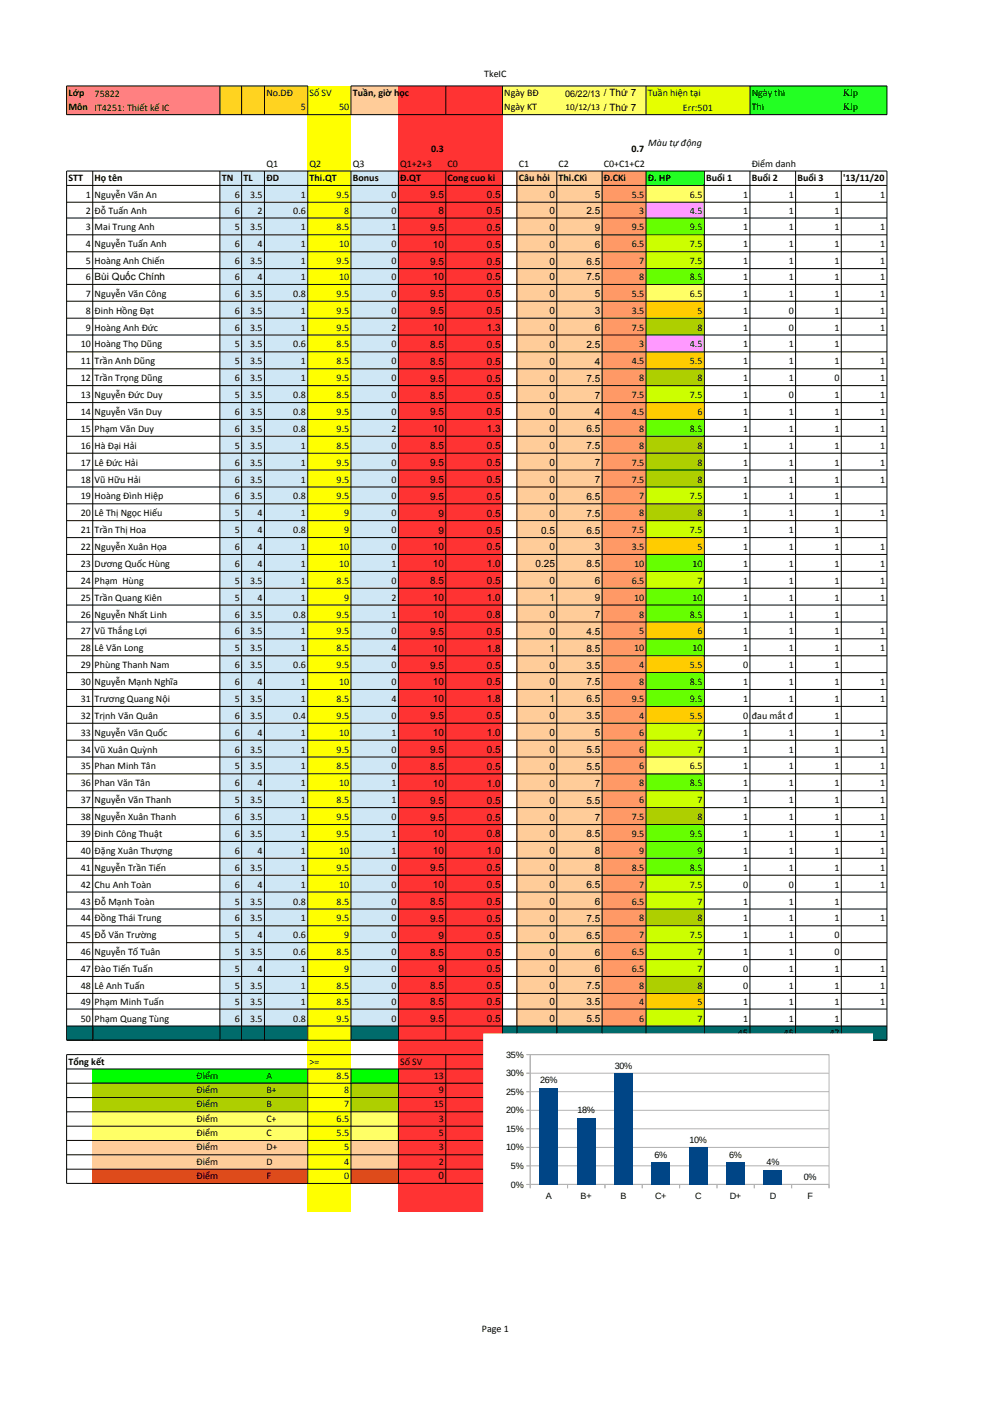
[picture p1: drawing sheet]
<svg xmlns="http://www.w3.org/2000/svg" width="297mm" height="420mm" viewBox="0 0 297 420" stroke-linecap="round" stroke-linejoin="round" font-family="sans-serif">
<defs><g id="words">
<g font-size="3">
<text x="145.2" y="22.9">TkeIC</text>
<text x="20.5" y="28.7">Lớp</text>
<text x="28.4" y="28.9">75822</text>
<text x="79.8" y="28.7">No.DĐ</text>
<text x="92.8" y="28.7">Số SV</text>
<text x="105.8" y="28.7">Tuần, giờ học</text>
<text x="151.2" y="28.7">Ngày BĐ</text>
<text x="194.2" y="28.7">Tuần hiện tại</text>
<text x="225.3" y="28.7">Ngày thi</text>
<text x="252.7" y="28.8">Kíp</text>
<text x="20.5" y="33">Môn IT4251: Thiết kế IC</text>
<text x="90.2" y="33">5</text>
<text x="101.6" y="33">50</text>
<text x="151.2" y="33">Ngày KT</text>
<text x="204.7" y="33.2">Err:501</text>
<text x="225.3" y="33">Thi</text>
<text x="252.7" y="33.1">Kíp</text>
<text x="129.2" y="45.6">0.3</text>
<text x="189.3" y="45.6">0.7</text>
<text x="194.3" y="43.9">Màu tự động</text>
<text x="79.8" y="49.9">Q1</text>
<text x="92.8" y="49.9">Q2</text>
<text x="105.8" y="49.9">Q3</text>
<text x="119.9" y="49.9">Q1+2+3</text>
<text x="134.2" y="49.9">C0</text>
<text x="155.5" y="49.9">C1</text>
<text x="167.4" y="49.9">C2</text>
<text x="181" y="49.9">C0+C1+C2</text>
<text x="225.3" y="49.9">Điểm danh</text>
<text x="20.5" y="54.2">STT</text>
<text x="25.8" y="59.3">1</text>
<text x="28.4" y="54.2">Họ tên</text>
<text x="28.4" y="59.3">Nguyễn Văn An</text>
<text x="66.5" y="54.2">TN</text>
<text x="70.4" y="59.3">6</text>
<text x="73" y="54.2">TL</text>
<text x="75" y="59.3">3.5</text>
<text x="79.8" y="54.2">ĐD</text>
<text x="90.2" y="59.3">1</text>
<text x="92.8" y="54.2">Thi.QT</text>
<text x="100.9" y="59.3">9.5</text>
<text x="105.8" y="54.2">Bonus</text>
<text x="117.4" y="59.3">0</text>
<text x="119.9" y="54.2">Đ.QT</text>
<text x="128.9" y="59.4">9.5</text>
<text x="134.2" y="54.2">Cong cuo ki</text>
<text x="145.9" y="59.4">0.5</text>
<text x="155.5" y="54.2">Câu hỏi</text>
<text x="164.7" y="59.4">0</text>
<text x="167.4" y="54.2">Thi.CKì</text>
<text x="178.3" y="59.4">5</text>
<text x="181" y="54.2">Đ.CKi</text>
<text x="189.3" y="59.3">5.5</text>
<text x="194.2" y="54.2">Đ. HP</text>
<text x="206.8" y="59.3">6.5</text>
<text x="211.6" y="54.2">Buổi 1</text>
<text x="222.7" y="59.3">1</text>
<text x="225.3" y="54.2">Buổi 2</text>
<text x="236.4" y="59.3">1</text>
<text x="239" y="54.2">Buổi 3</text>
<text x="250.1" y="59.3">1</text>
<text x="252.7" y="54.2">'13/11/20</text>
<text x="263.8" y="59.3">1</text>
<text x="25.8" y="64">2</text>
<text x="28.4" y="64">Đỗ Tuấn Anh</text>
<text x="70.4" y="64">6</text>
<text x="77.2" y="64">2</text>
<text x="87.9" y="64">0.6</text>
<text x="103.2" y="64">8</text>
<text x="117.4" y="64">0</text>
<text x="131.4" y="64.1">8</text>
<text x="145.9" y="64.1">0.5</text>
<text x="164.7" y="64.1">0</text>
<text x="175.8" y="64.1">2.5</text>
<text x="191.6" y="64">3</text>
<text x="206.8" y="64">4.5</text>
<text x="222.7" y="64">1</text>
<text x="236.4" y="64">1</text>
<text x="250.1" y="64">1</text>
<text x="25.8" y="69">3</text>
<text x="28.4" y="69">Mai Trung Anh</text>
<text x="70.4" y="69">5</text>
<text x="75" y="69">3.5</text>
<text x="90.2" y="69">1</text>
<text x="100.9" y="69">8.5</text>
<text x="117.4" y="69">1</text>
<text x="128.9" y="69.2">9.5</text>
<text x="145.9" y="69.2">0.5</text>
<text x="164.7" y="69.2">0</text>
<text x="178.3" y="69.2">9</text>
<text x="189.3" y="69">9.5</text>
<text x="206.8" y="69">9.5</text>
<text x="222.7" y="69">1</text>
<text x="236.4" y="69">1</text>
<text x="250.1" y="69">1</text>
<text x="263.8" y="69">1</text>
<text x="25.8" y="74.1">4</text>
<text x="28.4" y="74.1">Nguyễn Tuấn Anh</text>
<text x="70.4" y="74.1">6</text>
<text x="77.2" y="74.1">4</text>
<text x="90.2" y="74.1">1</text>
<text x="101.6" y="74.1">10</text>
<text x="117.4" y="74.1">0</text>
<text x="129.8" y="74.3">10</text>
<text x="145.9" y="74.3">0.5</text>
<text x="164.7" y="74.3">0</text>
<text x="178.3" y="74.3">6</text>
<text x="189.3" y="74.1">6.5</text>
<text x="206.8" y="74.1">7.5</text>
<text x="222.7" y="74.1">1</text>
<text x="236.4" y="74.1">1</text>
<text x="250.1" y="74.1">1</text>
<text x="263.8" y="74.1">1</text>
<text x="25.8" y="79.2">5</text>
<text x="25.8" y="83.9">6</text>
<text x="28.4" y="79.2">Hoàng Anh Chiến</text>
<text x="70.4" y="79.2">6</text>
<text x="70.4" y="83.9">6</text>
<text x="75" y="79.2">3.5</text>
<text x="77.2" y="83.9">4</text>
<text x="90.2" y="79.2">1</text>
<text x="90.2" y="83.9">1</text>
<text x="100.9" y="79.2">9.5</text>
<text x="101.6" y="83.9">10</text>
<text x="117.4" y="79.2">0</text>
<text x="117.4" y="83.9">0</text>
<text x="128.9" y="79.3">9.5</text>
<text x="145.9" y="79.3">0.5</text>
<text x="164.7" y="79.3">0</text>
<text x="175.8" y="79.3">6.5</text>
<text x="191.6" y="79.2">7</text>
<text x="191.6" y="83.9">8</text>
<text x="206.8" y="79.2">7.5</text>
<text x="206.8" y="83.9">8.5</text>
<text x="222.7" y="79.2">1</text>
<text x="222.7" y="83.9">1</text>
<text x="236.4" y="79.2">1</text>
<text x="236.4" y="83.9">1</text>
<text x="250.1" y="79.2">1</text>
<text x="250.1" y="83.9">1</text>
<text x="263.8" y="79.2">1</text>
<text x="263.8" y="83.9">1</text>
<text x="25.8" y="88.9">7</text>
<text x="28.4" y="84">Bùi Quốc Chính</text>
<text x="28.4" y="88.9">Nguyễn Văn Công</text>
<text x="70.4" y="88.9">6</text>
<text x="75" y="88.9">3.5</text>
<text x="87.9" y="88.9">0.8</text>
<text x="100.9" y="88.9">9.5</text>
<text x="117.4" y="88.9">0</text>
<text x="128.9" y="89.1">9.5</text>
<text x="129.8" y="84">10</text>
<text x="145.9" y="84">0.5</text>
<text x="145.9" y="89.1">0.5</text>
<text x="164.7" y="84">0</text>
<text x="164.7" y="89.1">0</text>
<text x="175.8" y="84">7.5</text>
<text x="178.3" y="89.1">5</text>
<text x="189.3" y="88.9">5.5</text>
<text x="206.8" y="88.9">6.5</text>
<text x="222.7" y="88.9">1</text>
<text x="236.4" y="88.9">1</text>
<text x="250.1" y="88.9">1</text>
<text x="263.8" y="88.9">1</text>
<text x="25.8" y="94">8</text>
<text x="28.4" y="94">Đinh Hồng Đạt</text>
<text x="70.4" y="94">6</text>
<text x="75" y="94">3.5</text>
<text x="90.2" y="94">1</text>
<text x="100.9" y="94">9.5</text>
<text x="117.4" y="94">0</text>
<text x="128.9" y="94.2">9.5</text>
<text x="145.9" y="94.2">0.5</text>
<text x="164.7" y="94.2">0</text>
<text x="178.3" y="94.2">3</text>
<text x="189.3" y="94">3.5</text>
<text x="209" y="94">5</text>
<text x="222.7" y="94">1</text>
<text x="236.4" y="94">0</text>
<text x="250.1" y="94">1</text>
<text x="263.8" y="94">1</text>
<text x="25.8" y="99.1">9</text>
<text x="28.4" y="99.1">Hoàng Anh Đức</text>
<text x="70.4" y="99.1">6</text>
<text x="75" y="99.1">3.5</text>
<text x="90.2" y="99.1">1</text>
<text x="100.9" y="99.1">9.5</text>
<text x="117.4" y="99.1">2</text>
<text x="129.8" y="99.2">10</text>
<text x="145.9" y="99.2">1.3</text>
<text x="164.7" y="99.2">0</text>
<text x="178.3" y="99.2">6</text>
<text x="189.3" y="99.1">7.5</text>
<text x="209" y="99.1">8</text>
<text x="222.7" y="99.1">1</text>
<text x="236.4" y="99.1">0</text>
<text x="250.1" y="99.1">1</text>
<text x="263.8" y="99.1">1</text>
<text x="24.2" y="104.1">10</text>
<text x="28.4" y="104.1">Hoàng Thọ Dũng</text>
<text x="70.4" y="104.1">5</text>
<text x="75" y="104.1">3.5</text>
<text x="87.9" y="104.1">0.6</text>
<text x="100.9" y="104.1">8.5</text>
<text x="117.4" y="104.1">0</text>
<text x="128.9" y="104.2">8.5</text>
<text x="145.9" y="104.2">0.5</text>
<text x="164.7" y="104.2">0</text>
<text x="175.8" y="104.2">2.5</text>
<text x="191.6" y="104.1">3</text>
<text x="206.8" y="104.1">4.5</text>
<text x="222.7" y="104.1">1</text>
<text x="236.4" y="104.1">1</text>
<text x="250.1" y="104.1">1</text>
<text x="24.2" y="109.2">11</text>
<text x="28.4" y="109.2">Trần Anh Dũng</text>
<text x="70.4" y="109.2">5</text>
<text x="75" y="109.2">3.5</text>
<text x="90.2" y="109.2">1</text>
<text x="100.9" y="109.2">8.5</text>
<text x="117.4" y="109.2">0</text>
<text x="128.9" y="109.3">8.5</text>
<text x="145.9" y="109.3">0.5</text>
<text x="164.7" y="109.3">0</text>
<text x="178.3" y="109.3">4</text>
<text x="189.3" y="109.2">4.5</text>
<text x="206.8" y="109.2">5.5</text>
<text x="222.7" y="109.2">1</text>
<text x="236.4" y="109.2">1</text>
<text x="250.1" y="109.2">1</text>
<text x="263.8" y="109.2">1</text>
<text x="24.2" y="114.2">12</text>
<text x="24.2" y="119.3">13</text>
<text x="28.4" y="114.2">Trần Trọng Dũng</text>
<text x="28.4" y="119.3">Nguyễn Đức Duy</text>
<text x="70.4" y="114.2">6</text>
<text x="70.4" y="119.3">5</text>
<text x="75" y="114.2">3.5</text>
<text x="75" y="119.3">3.5</text>
<text x="87.9" y="119.3">0.8</text>
<text x="90.2" y="114.2">1</text>
<text x="100.9" y="114.2">9.5</text>
<text x="100.9" y="119.3">8.5</text>
<text x="117.4" y="114.2">0</text>
<text x="117.4" y="119.3">0</text>
<text x="128.9" y="114.4">9.5</text>
<text x="128.9" y="119.5">8.5</text>
<text x="145.9" y="114.4">0.5</text>
<text x="145.9" y="119.5">0.5</text>
<text x="164.7" y="114.4">0</text>
<text x="164.7" y="119.5">0</text>
<text x="175.8" y="114.4">7.5</text>
<text x="178.3" y="119.5">7</text>
<text x="189.3" y="119.3">7.5</text>
<text x="191.6" y="114.2">8</text>
<text x="206.8" y="119.3">7.5</text>
<text x="209" y="114.2">8</text>
<text x="222.7" y="114.2">1</text>
<text x="222.7" y="119.3">1</text>
<text x="236.4" y="114.2">1</text>
<text x="236.4" y="119.3">0</text>
<text x="250.1" y="114.2">0</text>
<text x="250.1" y="119.3">1</text>
<text x="263.8" y="114.2">1</text>
<text x="263.8" y="119.3">1</text>
<text x="24.2" y="124.4">14</text>
<text x="28.4" y="124.4">Nguyễn Văn Duy</text>
<text x="70.4" y="124.4">6</text>
<text x="75" y="124.4">3.5</text>
<text x="87.9" y="124.4">0.8</text>
<text x="100.9" y="124.4">9.5</text>
<text x="117.4" y="124.4">0</text>
<text x="128.9" y="124.5">9.5</text>
<text x="145.9" y="124.5">0.5</text>
<text x="164.7" y="124.5">0</text>
<text x="178.3" y="124.5">4</text>
<text x="189.3" y="124.4">4.5</text>
<text x="209" y="124.4">6</text>
<text x="222.7" y="124.4">1</text>
<text x="236.4" y="124.4">1</text>
<text x="250.1" y="124.4">1</text>
<text x="263.8" y="124.4">1</text>
<text x="24.2" y="129.4">15</text>
<text x="28.4" y="129.4">Phạm Văn Duy</text>
<text x="70.4" y="129.4">6</text>
<text x="75" y="129.4">3.5</text>
<text x="87.9" y="129.4">0.8</text>
<text x="100.9" y="129.4">9.5</text>
<text x="117.4" y="129.4">2</text>
<text x="129.8" y="129.5">10</text>
<text x="145.9" y="129.5">1.3</text>
<text x="164.7" y="129.5">0</text>
<text x="175.8" y="129.5">6.5</text>
<text x="191.6" y="129.4">8</text>
<text x="206.8" y="129.4">8.5</text>
<text x="222.7" y="129.4">1</text>
<text x="236.4" y="129.4">1</text>
<text x="250.1" y="129.4">1</text>
<text x="263.8" y="129.4">1</text>
<text x="24.2" y="134.5">16</text>
<text x="28.4" y="134.5">Hà Đại Hải</text>
<text x="70.4" y="134.5">5</text>
<text x="75" y="134.5">3.5</text>
<text x="90.2" y="134.5">1</text>
<text x="100.9" y="134.5">8.5</text>
<text x="117.4" y="134.5">0</text>
<text x="128.9" y="134.6">8.5</text>
<text x="145.9" y="134.6">0.5</text>
<text x="164.7" y="134.6">0</text>
<text x="175.8" y="134.6">7.5</text>
<text x="191.6" y="134.5">8</text>
<text x="209" y="134.5">8</text>
<text x="222.7" y="134.5">1</text>
<text x="236.4" y="134.5">1</text>
<text x="250.1" y="134.5">1</text>
<text x="263.8" y="134.5">1</text>
<text x="24.2" y="139.5">17</text>
<text x="28.4" y="139.5">Lê Đức Hải</text>
<text x="70.4" y="139.5">6</text>
<text x="75" y="139.5">3.5</text>
<text x="90.2" y="139.5">1</text>
<text x="100.9" y="139.5">9.5</text>
<text x="117.4" y="139.5">0</text>
<text x="128.9" y="139.7">9.5</text>
<text x="145.9" y="139.7">0.5</text>
<text x="164.7" y="139.7">0</text>
<text x="178.3" y="139.7">7</text>
<text x="189.3" y="139.5">7.5</text>
<text x="209" y="139.5">8</text>
<text x="222.7" y="139.5">1</text>
<text x="236.4" y="139.5">1</text>
<text x="250.1" y="139.5">1</text>
<text x="263.8" y="139.5">1</text>
<text x="24.2" y="144.6">18</text>
<text x="24.2" y="149.6">19</text>
<text x="28.4" y="144.6">Vũ Hữu Hải</text>
<text x="28.4" y="149.6">Hoàng Đình Hiệp</text>
<text x="70.4" y="144.6">6</text>
<text x="70.4" y="149.6">6</text>
<text x="75" y="144.6">3.5</text>
<text x="75" y="149.6">3.5</text>
<text x="87.9" y="149.6">0.8</text>
<text x="90.2" y="144.6">1</text>
<text x="100.9" y="144.6">9.5</text>
<text x="100.9" y="149.6">9.5</text>
<text x="117.4" y="144.6">0</text>
<text x="117.4" y="149.6">0</text>
<text x="128.9" y="144.7">9.5</text>
<text x="128.9" y="149.8">9.5</text>
<text x="145.9" y="144.7">0.5</text>
<text x="145.9" y="149.8">0.5</text>
<text x="164.7" y="144.7">0</text>
<text x="164.7" y="149.8">0</text>
<text x="175.8" y="149.8">6.5</text>
<text x="178.3" y="144.7">7</text>
<text x="189.3" y="144.6">7.5</text>
<text x="191.6" y="149.6">7</text>
<text x="206.8" y="149.6">7.5</text>
<text x="209" y="144.6">8</text>
<text x="222.7" y="144.6">1</text>
<text x="222.7" y="149.6">1</text>
<text x="236.4" y="144.6">1</text>
<text x="236.4" y="149.6">1</text>
<text x="250.1" y="144.6">1</text>
<text x="250.1" y="149.6">1</text>
<text x="263.8" y="144.6">1</text>
<text x="24.2" y="154.7">20</text>
<text x="28.4" y="154.7">Lê Thị Ngọc Hiếu</text>
<text x="70.4" y="154.7">5</text>
<text x="77.2" y="154.7">4</text>
<text x="90.2" y="154.7">1</text>
<text x="103.2" y="154.7">9</text>
<text x="117.4" y="154.7">0</text>
<text x="131.4" y="154.8">9</text>
<text x="145.9" y="154.8">0.5</text>
<text x="164.7" y="154.8">0</text>
<text x="175.8" y="154.8">7.5</text>
<text x="191.6" y="154.7">8</text>
<text x="209" y="154.7">8</text>
<text x="222.7" y="154.7">1</text>
<text x="236.4" y="154.7">1</text>
<text x="250.1" y="154.7">1</text>
<text x="263.8" y="154.7">1</text>
<text x="24.2" y="159.8">21</text>
<text x="28.4" y="159.8">Trần Thị Hoa</text>
<text x="70.4" y="159.8">5</text>
<text x="77.2" y="159.8">4</text>
<text x="87.9" y="159.8">0.8</text>
<text x="103.2" y="159.8">9</text>
<text x="117.4" y="159.8">0</text>
<text x="131.4" y="159.9">9</text>
<text x="145.9" y="159.9">0.5</text>
<text x="162.2" y="159.9">0.5</text>
<text x="175.8" y="159.9">6.5</text>
<text x="189.3" y="159.8">7.5</text>
<text x="206.8" y="159.8">7.5</text>
<text x="222.7" y="159.8">1</text>
<text x="236.4" y="159.8">1</text>
<text x="250.1" y="159.8">1</text>
<text x="24.2" y="164.8">22</text>
<text x="28.4" y="164.8">Nguyễn Xuân Họa</text>
<text x="70.4" y="164.8">6</text>
<text x="77.2" y="164.8">4</text>
<text x="90.2" y="164.8">1</text>
<text x="101.6" y="164.8">10</text>
<text x="117.4" y="164.8">0</text>
<text x="129.8" y="165">10</text>
<text x="145.9" y="165">0.5</text>
<text x="164.7" y="165">0</text>
<text x="178.3" y="165">3</text>
<text x="189.3" y="164.8">3.5</text>
<text x="209" y="164.8">5</text>
<text x="222.7" y="164.8">1</text>
<text x="236.4" y="164.8">1</text>
<text x="250.1" y="164.8">1</text>
<text x="263.8" y="164.8">1</text>
<text x="24.2" y="169.9">23</text>
<text x="28.4" y="169.9">Dương Quốc Hùng</text>
<text x="70.4" y="169.9">6</text>
<text x="77.2" y="169.9">4</text>
<text x="90.2" y="169.9">1</text>
<text x="101.6" y="169.9">10</text>
<text x="117.4" y="169.9">1</text>
<text x="129.8" y="170">10</text>
<text x="145.9" y="170">1.0</text>
<text x="160.5" y="170">0.25</text>
<text x="175.8" y="170">8.5</text>
<text x="190.1" y="169.9">10</text>
<text x="207.5" y="169.9">10</text>
<text x="222.7" y="169.9">1</text>
<text x="236.4" y="169.9">1</text>
<text x="250.1" y="169.9">1</text>
<text x="263.8" y="169.9">1</text>
<text x="24.2" y="174.9">24</text>
<text x="24.2" y="180">25</text>
<text x="28.4" y="174.9">Phạm Hùng</text>
<text x="28.4" y="180">Trần Quang Kiên</text>
<text x="70.4" y="174.9">5</text>
<text x="70.4" y="180">5</text>
<text x="75" y="174.9">3.5</text>
<text x="77.2" y="180">4</text>
<text x="90.2" y="174.9">1</text>
<text x="90.2" y="180">1</text>
<text x="100.9" y="174.9">8.5</text>
<text x="103.2" y="180">9</text>
<text x="117.4" y="174.9">0</text>
<text x="117.4" y="180">2</text>
<text x="128.9" y="175.1">8.5</text>
<text x="145.9" y="175.1">0.5</text>
<text x="164.7" y="175.1">0</text>
<text x="178.3" y="175.1">6</text>
<text x="189.3" y="174.9">6.5</text>
<text x="190.1" y="180">10</text>
<text x="207.5" y="180">10</text>
<text x="209" y="174.9">7</text>
<text x="222.7" y="174.9">1</text>
<text x="222.7" y="180">1</text>
<text x="236.4" y="174.9">1</text>
<text x="236.4" y="180">1</text>
<text x="250.1" y="174.9">1</text>
<text x="250.1" y="180">1</text>
<text x="263.8" y="174.9">1</text>
<text x="263.8" y="180">1</text>
<text x="24.2" y="185.1">26</text>
<text x="28.4" y="185.1">Nguyễn Nhất Linh</text>
<text x="70.4" y="185.1">6</text>
<text x="75" y="185.1">3.5</text>
<text x="87.9" y="185.1">0.8</text>
<text x="100.9" y="185.1">9.5</text>
<text x="117.4" y="185.1">1</text>
<text x="129.8" y="180.1">10</text>
<text x="129.8" y="185.2">10</text>
<text x="145.9" y="180.1">1.0</text>
<text x="145.9" y="185.2">0.8</text>
<text x="164.7" y="180.1">1</text>
<text x="164.7" y="185.2">0</text>
<text x="178.3" y="180.1">9</text>
<text x="178.3" y="185.2">7</text>
<text x="191.6" y="185.1">8</text>
<text x="206.8" y="185.1">8.5</text>
<text x="222.7" y="185.1">1</text>
<text x="236.4" y="185.1">1</text>
<text x="250.1" y="185.1">1</text>
<text x="24.2" y="190.1">27</text>
<text x="28.4" y="190.1">Vũ Thắng Lợi</text>
<text x="70.4" y="190.1">6</text>
<text x="75" y="190.1">3.5</text>
<text x="90.2" y="190.1">1</text>
<text x="100.9" y="190.1">9.5</text>
<text x="117.4" y="190.1">0</text>
<text x="128.9" y="190.3">9.5</text>
<text x="145.9" y="190.3">0.5</text>
<text x="164.7" y="190.3">0</text>
<text x="175.8" y="190.3">4.5</text>
<text x="191.6" y="190.1">5</text>
<text x="209" y="190.1">6</text>
<text x="222.7" y="190.1">1</text>
<text x="236.4" y="190.1">1</text>
<text x="250.1" y="190.1">1</text>
<text x="263.8" y="190.1">1</text>
<text x="24.2" y="195.2">28</text>
<text x="28.4" y="195.2">Lê Văn Long</text>
<text x="70.4" y="195.2">5</text>
<text x="75" y="195.2">3.5</text>
<text x="90.2" y="195.2">1</text>
<text x="100.9" y="195.2">8.5</text>
<text x="117.4" y="195.2">4</text>
<text x="129.8" y="195.3">10</text>
<text x="145.9" y="195.3">1.8</text>
<text x="164.7" y="195.3">1</text>
<text x="175.8" y="195.3">8.5</text>
<text x="190.1" y="195.2">10</text>
<text x="207.5" y="195.2">10</text>
<text x="222.7" y="195.2">1</text>
<text x="236.4" y="195.2">1</text>
<text x="250.1" y="195.2">1</text>
<text x="263.8" y="195.2">1</text>
<text x="24.2" y="200.2">29</text>
<text x="28.4" y="200.2">Phùng Thanh Nam</text>
<text x="70.4" y="200.2">6</text>
<text x="75" y="200.2">3.5</text>
<text x="87.9" y="200.2">0.6</text>
<text x="100.9" y="200.2">9.5</text>
<text x="117.4" y="200.2">0</text>
<text x="128.9" y="200.4">9.5</text>
<text x="145.9" y="200.4">0.5</text>
<text x="164.7" y="200.4">0</text>
<text x="175.8" y="200.4">3.5</text>
<text x="191.6" y="200.2">4</text>
<text x="206.8" y="200.2">5.5</text>
<text x="222.7" y="200.2">0</text>
<text x="236.4" y="200.2">1</text>
<text x="250.1" y="200.2">1</text>
<text x="24.2" y="205.3">30</text>
<text x="28.4" y="205.3">Nguyễn Mạnh Nghĩa</text>
<text x="70.4" y="205.3">6</text>
<text x="77.2" y="205.3">4</text>
<text x="90.2" y="205.3">1</text>
<text x="101.6" y="205.3">10</text>
<text x="117.4" y="205.3">0</text>
<text x="129.8" y="205.4">10</text>
<text x="145.9" y="205.4">0.5</text>
<text x="164.7" y="205.4">0</text>
<text x="175.8" y="205.4">7.5</text>
<text x="191.6" y="205.3">8</text>
<text x="206.8" y="205.3">8.5</text>
<text x="222.7" y="205.3">1</text>
<text x="236.4" y="205.3">1</text>
<text x="250.1" y="205.3">1</text>
<text x="263.8" y="205.3">1</text>
<text x="24.2" y="210.4">31</text>
<text x="24.2" y="215.4">32</text>
<text x="28.4" y="210.4">Trương Quang Nội</text>
<text x="28.4" y="215.4">Trịnh Văn Quân</text>
<text x="70.4" y="210.4">5</text>
<text x="70.4" y="215.4">6</text>
<text x="75" y="210.4">3.5</text>
<text x="75" y="215.4">3.5</text>
<text x="87.9" y="215.4">0.4</text>
<text x="90.2" y="210.4">1</text>
<text x="100.9" y="210.4">8.5</text>
<text x="100.9" y="215.4">9.5</text>
<text x="117.4" y="210.4">4</text>
<text x="117.4" y="215.4">0</text>
<text x="128.9" y="215.5">9.5</text>
<text x="129.8" y="210.5">10</text>
<text x="145.9" y="210.5">1.8</text>
<text x="145.9" y="215.5">0.5</text>
<text x="164.7" y="210.5">1</text>
<text x="164.7" y="215.5">0</text>
<text x="175.8" y="210.5">6.5</text>
<text x="175.8" y="215.5">3.5</text>
<text x="189.3" y="210.4">9.5</text>
<text x="191.6" y="215.4">4</text>
<text x="206.8" y="210.4">9.5</text>
<text x="206.8" y="215.4">5.5</text>
<text x="222.7" y="210.4">1</text>
<text x="222.7" y="215.4">0</text>
<text x="225.3" y="215.4">đau mắt đ</text>
<text x="236.4" y="210.4">1</text>
<text x="250.1" y="210.4">1</text>
<text x="250.1" y="215.4">1</text>
<text x="263.8" y="210.4">1</text>
<text x="24.2" y="220.5">33</text>
<text x="28.4" y="220.5">Nguyễn Văn Quốc</text>
<text x="70.4" y="220.5">6</text>
<text x="77.2" y="220.5">4</text>
<text x="90.2" y="220.5">1</text>
<text x="101.6" y="220.5">10</text>
<text x="117.4" y="220.5">1</text>
<text x="129.8" y="220.6">10</text>
<text x="145.9" y="220.6">1.0</text>
<text x="164.7" y="220.6">0</text>
<text x="178.3" y="220.6">5</text>
<text x="191.6" y="220.5">6</text>
<text x="209" y="220.5">7</text>
<text x="222.7" y="220.5">1</text>
<text x="236.4" y="220.5">1</text>
<text x="250.1" y="220.5">1</text>
<text x="263.8" y="220.5">1</text>
<text x="24.2" y="225.5">34</text>
<text x="28.4" y="225.5">Vũ Xuân Quỳnh</text>
<text x="70.4" y="225.5">6</text>
<text x="75" y="225.5">3.5</text>
<text x="90.2" y="225.5">1</text>
<text x="100.9" y="225.5">9.5</text>
<text x="117.4" y="225.5">0</text>
<text x="128.9" y="225.7">9.5</text>
<text x="145.9" y="225.7">0.5</text>
<text x="164.7" y="225.7">0</text>
<text x="175.8" y="225.7">5.5</text>
<text x="191.6" y="225.5">6</text>
<text x="209" y="225.5">7</text>
<text x="222.7" y="225.5">1</text>
<text x="236.4" y="225.5">1</text>
<text x="250.1" y="225.5">1</text>
<text x="263.8" y="225.5">1</text>
<text x="24.2" y="230.6">35</text>
<text x="28.4" y="230.6">Phan Minh Tân</text>
<text x="70.4" y="230.6">5</text>
<text x="75" y="230.6">3.5</text>
<text x="90.2" y="230.6">1</text>
<text x="100.9" y="230.6">8.5</text>
<text x="117.4" y="230.6">0</text>
<text x="128.9" y="230.7">8.5</text>
<text x="145.9" y="230.7">0.5</text>
<text x="164.7" y="230.7">0</text>
<text x="175.8" y="230.7">5.5</text>
<text x="191.6" y="230.6">6</text>
<text x="206.8" y="230.6">6.5</text>
<text x="222.7" y="230.6">1</text>
<text x="236.4" y="230.6">1</text>
<text x="250.1" y="230.6">1</text>
<text x="263.8" y="230.6">1</text>
<text x="24.2" y="235.7">36</text>
<text x="28.4" y="235.7">Phan Văn Tân</text>
<text x="70.4" y="235.7">6</text>
<text x="77.2" y="235.7">4</text>
<text x="90.2" y="235.7">1</text>
<text x="101.6" y="235.7">10</text>
<text x="117.4" y="235.7">1</text>
<text x="129.8" y="235.8">10</text>
<text x="145.9" y="235.8">1.0</text>
<text x="164.7" y="235.8">0</text>
<text x="178.3" y="235.8">7</text>
<text x="191.6" y="235.7">8</text>
<text x="206.8" y="235.7">8.5</text>
<text x="222.7" y="235.7">1</text>
<text x="236.4" y="235.7">1</text>
<text x="250.1" y="235.7">1</text>
<text x="263.8" y="235.7">1</text>
<text x="24.2" y="240.7">37</text>
<text x="24.2" y="245.8">38</text>
<text x="28.4" y="240.7">Nguyễn Văn Thanh</text>
<text x="28.4" y="245.8">Nguyễn Xuân Thanh</text>
<text x="70.4" y="240.7">5</text>
<text x="70.4" y="245.8">6</text>
<text x="75" y="240.7">3.5</text>
<text x="75" y="245.8">3.5</text>
<text x="90.2" y="240.7">1</text>
<text x="90.2" y="245.8">1</text>
<text x="100.9" y="240.7">8.5</text>
<text x="100.9" y="245.8">9.5</text>
<text x="117.4" y="240.7">1</text>
<text x="117.4" y="245.8">0</text>
<text x="128.9" y="240.8">9.5</text>
<text x="128.9" y="245.9">9.5</text>
<text x="145.9" y="240.8">0.5</text>
<text x="145.9" y="245.9">0.5</text>
<text x="164.7" y="240.8">0</text>
<text x="164.7" y="245.9">0</text>
<text x="175.8" y="240.8">5.5</text>
<text x="178.3" y="245.9">7</text>
<text x="189.3" y="245.8">7.5</text>
<text x="191.6" y="240.7">6</text>
<text x="209" y="240.7">7</text>
<text x="209" y="245.8">8</text>
<text x="222.7" y="240.7">1</text>
<text x="222.7" y="245.8">1</text>
<text x="236.4" y="240.7">1</text>
<text x="236.4" y="245.8">1</text>
<text x="250.1" y="240.7">1</text>
<text x="250.1" y="245.8">1</text>
<text x="263.8" y="240.7">1</text>
<text x="263.8" y="245.8">1</text>
<text x="24.2" y="250.8">39</text>
<text x="28.4" y="250.8">Đinh Công Thuật</text>
<text x="70.4" y="250.8">6</text>
<text x="75" y="250.8">3.5</text>
<text x="90.2" y="250.8">1</text>
<text x="100.9" y="250.8">9.5</text>
<text x="117.4" y="250.8">1</text>
<text x="129.8" y="251">10</text>
<text x="145.9" y="251">0.8</text>
<text x="164.7" y="251">0</text>
<text x="175.8" y="251">8.5</text>
<text x="189.3" y="250.8">9.5</text>
<text x="206.8" y="250.8">9.5</text>
<text x="222.7" y="250.8">1</text>
<text x="236.4" y="250.8">1</text>
<text x="250.1" y="250.8">1</text>
<text x="263.8" y="250.8">1</text>
<text x="24.2" y="255.9">40</text>
<text x="28.4" y="255.9">Đặng Xuân Thượng</text>
<text x="70.4" y="255.9">6</text>
<text x="77.2" y="255.9">4</text>
<text x="90.2" y="255.9">1</text>
<text x="101.6" y="255.9">10</text>
<text x="117.4" y="255.9">1</text>
<text x="129.8" y="256">10</text>
<text x="145.9" y="256">1.0</text>
<text x="164.7" y="256">0</text>
<text x="178.3" y="256">8</text>
<text x="191.6" y="255.9">9</text>
<text x="209" y="255.9">9</text>
<text x="222.7" y="255.9">1</text>
<text x="236.4" y="255.9">1</text>
<text x="250.1" y="255.9">1</text>
<text x="263.8" y="255.9">1</text>
<text x="24.2" y="260.9">41</text>
<text x="28.4" y="260.9">Nguyễn Trần Tiến</text>
<text x="70.4" y="260.9">6</text>
<text x="75" y="260.9">3.5</text>
<text x="90.2" y="260.9">1</text>
<text x="100.9" y="260.9">9.5</text>
<text x="117.4" y="260.9">0</text>
<text x="128.9" y="261.1">9.5</text>
<text x="145.9" y="261.1">0.5</text>
<text x="164.7" y="261.1">0</text>
<text x="178.3" y="261.1">8</text>
<text x="189.3" y="260.9">8.5</text>
<text x="206.8" y="260.9">8.5</text>
<text x="222.7" y="260.9">1</text>
<text x="236.4" y="260.9">1</text>
<text x="250.1" y="260.9">1</text>
<text x="263.8" y="260.9">1</text>
<text x="24.2" y="266">42</text>
<text x="28.4" y="266">Chu Anh Toàn</text>
<text x="70.4" y="266">6</text>
<text x="77.2" y="266">4</text>
<text x="90.2" y="266">1</text>
<text x="101.6" y="266">10</text>
<text x="117.4" y="266">0</text>
<text x="129.8" y="266.1">10</text>
<text x="145.9" y="266.1">0.5</text>
<text x="164.7" y="266.1">0</text>
<text x="175.8" y="266.1">6.5</text>
<text x="191.6" y="266">7</text>
<text x="206.8" y="266">7.5</text>
<text x="222.7" y="266">0</text>
<text x="236.4" y="266">0</text>
<text x="250.1" y="266">1</text>
<text x="263.8" y="266">1</text>
<text x="24.2" y="271.1">43</text>
<text x="28.4" y="271.1">Đỗ Mạnh Toàn</text>
<text x="70.4" y="271.1">5</text>
<text x="75" y="271.1">3.5</text>
<text x="87.9" y="271.1">0.8</text>
<text x="100.9" y="271.1">8.5</text>
<text x="117.4" y="271.1">0</text>
<text x="128.9" y="271.2">8.5</text>
<text x="145.9" y="271.2">0.5</text>
<text x="164.7" y="271.2">0</text>
<text x="178.3" y="271.2">6</text>
<text x="189.3" y="271.1">6.5</text>
<text x="209" y="271.1">7</text>
<text x="222.7" y="271.1">1</text>
<text x="236.4" y="271.1">1</text>
<text x="250.1" y="271.1">1</text>
<text x="24.2" y="276.1">44</text>
<text x="24.2" y="281.2">45</text>
<text x="28.4" y="276.1">Đồng Thái Trung</text>
<text x="28.4" y="281.2">Đỗ Văn Trường</text>
<text x="70.4" y="276.1">6</text>
<text x="70.4" y="281.2">5</text>
<text x="75" y="276.1">3.5</text>
<text x="77.2" y="281.2">4</text>
<text x="87.9" y="281.2">0.6</text>
<text x="90.2" y="276.1">1</text>
<text x="100.9" y="276.1">9.5</text>
<text x="103.2" y="281.2">9</text>
<text x="117.4" y="276.1">0</text>
<text x="117.4" y="281.2">0</text>
<text x="128.9" y="276.3">9.5</text>
<text x="131.4" y="281.3">9</text>
<text x="145.9" y="276.3">0.5</text>
<text x="145.9" y="281.3">0.5</text>
<text x="164.7" y="276.3">0</text>
<text x="164.7" y="281.3">0</text>
<text x="175.8" y="276.3">7.5</text>
<text x="175.8" y="281.3">6.5</text>
<text x="191.6" y="276.1">8</text>
<text x="191.6" y="281.2">7</text>
<text x="206.8" y="281.2">7.5</text>
<text x="209" y="276.1">8</text>
<text x="222.7" y="276.1">1</text>
<text x="222.7" y="281.2">1</text>
<text x="236.4" y="276.1">1</text>
<text x="236.4" y="281.2">1</text>
<text x="250.1" y="276.1">1</text>
<text x="250.1" y="281.2">0</text>
<text x="263.8" y="276.1">1</text>
<text x="24.2" y="286.2">46</text>
<text x="28.4" y="286.2">Nguyễn Tố Tuân</text>
<text x="70.4" y="286.2">5</text>
<text x="75" y="286.2">3.5</text>
<text x="87.9" y="286.2">0.6</text>
<text x="100.9" y="286.2">8.5</text>
<text x="117.4" y="286.2">0</text>
<text x="128.9" y="286.4">8.5</text>
<text x="145.9" y="286.4">0.5</text>
<text x="164.7" y="286.4">0</text>
<text x="178.3" y="286.4">6</text>
<text x="189.3" y="286.2">6.5</text>
<text x="209" y="286.2">7</text>
<text x="222.7" y="286.2">1</text>
<text x="236.4" y="286.2">1</text>
<text x="250.1" y="286.2">0</text>
<text x="24.2" y="291.3">47</text>
<text x="28.4" y="291.3">Đào Tiến Tuấn</text>
<text x="70.4" y="291.3">5</text>
<text x="77.2" y="291.3">4</text>
<text x="90.2" y="291.3">1</text>
<text x="103.2" y="291.3">9</text>
<text x="117.4" y="291.3">0</text>
<text x="131.4" y="291.4">9</text>
<text x="145.9" y="291.4">0.5</text>
<text x="164.7" y="291.4">0</text>
<text x="178.3" y="291.4">6</text>
<text x="189.3" y="291.3">6.5</text>
<text x="209" y="291.3">7</text>
<text x="222.7" y="291.3">0</text>
<text x="236.4" y="291.3">1</text>
<text x="250.1" y="291.3">1</text>
<text x="263.8" y="291.3">1</text>
<text x="24.2" y="296.4">48</text>
<text x="28.4" y="296.4">Lê Anh Tuấn</text>
<text x="70.4" y="296.4">5</text>
<text x="75" y="296.4">3.5</text>
<text x="90.2" y="296.4">1</text>
<text x="100.9" y="296.4">8.5</text>
<text x="117.4" y="296.4">0</text>
<text x="128.9" y="296.5">8.5</text>
<text x="145.9" y="296.5">0.5</text>
<text x="164.7" y="296.5">0</text>
<text x="175.8" y="296.5">7.5</text>
<text x="191.6" y="296.4">8</text>
<text x="209" y="296.4">8</text>
<text x="222.7" y="296.4">0</text>
<text x="236.4" y="296.4">1</text>
<text x="250.1" y="296.4">1</text>
<text x="263.8" y="296.4">1</text>
<text x="24.2" y="301.1">49</text>
<text x="28.4" y="301.1">Phạm Minh Tuấn</text>
<text x="70.4" y="301.1">5</text>
<text x="75" y="301.1">3.5</text>
<text x="90.2" y="301.1">1</text>
<text x="100.9" y="301.1">8.5</text>
<text x="117.4" y="301.1">0</text>
<text x="128.9" y="301.2">8.5</text>
<text x="145.9" y="301.2">0.5</text>
<text x="164.7" y="301.2">0</text>
<text x="175.8" y="301.2">3.5</text>
<text x="191.6" y="301.1">4</text>
<text x="209" y="301.1">5</text>
<text x="222.7" y="301.1">1</text>
<text x="236.4" y="301.1">1</text>
<text x="250.1" y="301.1">1</text>
<text x="263.8" y="301.1">1</text>
<text x="24.2" y="306.1">50</text>
<text x="28.4" y="306.1">Phạm Quang Tùng</text>
<text x="70.4" y="306.1">6</text>
<text x="75" y="306.1">3.5</text>
<text x="87.9" y="306.1">0.8</text>
<text x="100.9" y="306.1">9.5</text>
<text x="117.4" y="306.1">0</text>
<text x="128.9" y="306.3">9.5</text>
<text x="145.9" y="306.3">0.5</text>
<text x="164.7" y="306.3">0</text>
<text x="175.8" y="306.3">5.5</text>
<text x="191.6" y="306.1">6</text>
<text x="209" y="306.1">7</text>
<text x="221.2" y="310.4">45</text>
<text x="222.7" y="306.1">1</text>
<text x="234.9" y="310.4">45</text>
<text x="236.4" y="306.1">1</text>
<text x="248.6" y="310.4">47</text>
<text x="250.1" y="306.1">1</text>
<text x="20.5" y="319">Tổng kết</text>
<text x="58.9" y="323.3">Điểm</text>
<text x="79.8" y="323.3">A</text>
<text x="92.8" y="319">&gt;=</text>
<text x="100.9" y="323.3">8.5</text>
<text x="119.9" y="319">Số SV</text>
<text x="130" y="323.3">13</text>
<text x="156.2" y="319">Tỷ lệ</text>
<text x="161.1" y="323.3">26%</text>
<text x="58.9" y="327.6">Điểm</text>
<text x="79.8" y="327.6">B+</text>
<text x="103.2" y="327.6">8</text>
<text x="131.6" y="327.6">9</text>
<text x="161.1" y="327.6">18%</text>
<text x="58.9" y="331.9">Điểm</text>
<text x="79.8" y="331.9">B</text>
<text x="103.2" y="331.9">7</text>
<text x="130" y="331.9">15</text>
<text x="161.1" y="331.9">30%</text>
<text x="58.9" y="336.2">Điểm</text>
<text x="58.9" y="340.4">Điểm</text>
<text x="79.8" y="336.2">C+</text>
<text x="79.8" y="340.4">C</text>
<text x="100.9" y="336.2">6.5</text>
<text x="100.9" y="340.4">5.5</text>
<text x="131.6" y="336.2">3</text>
<text x="131.6" y="340.4">5</text>
<text x="161.1" y="340.4">10%</text>
<text x="58.9" y="344.7">Điểm</text>
<text x="79.8" y="344.7">D+</text>
<text x="103.2" y="344.7">5</text>
<text x="131.6" y="344.7">3</text>
<text x="58.9" y="349">Điểm</text>
<text x="58.9" y="353.3">Điểm</text>
<text x="79.8" y="349">D</text>
<text x="79.8" y="353.3">F</text>
<text x="103.2" y="349">4</text>
<text x="103.2" y="353.3">0</text>
<text x="131.4" y="353.4">0</text>
<text x="131.6" y="349">2</text>
<text x="144.5" y="399.1">Page 1</text>
</g>
<g font-size="2.7">
<text x="169.4" y="28.9">06/22/13 / Thứ 7</text>
<text x="169.5" y="33.1">10/12/13 / Thứ 7</text>
<text x="151.7" y="317">35%</text>
<text x="151.7" y="322.5">30%</text>
<text x="184.3" y="320.3">30%</text>
<text x="151.7" y="328.1">25%</text>
<text x="161.9" y="324.7">26%</text>
<text x="151.7" y="333.7">20%</text>
<text x="173.1" y="333.6">18%</text>
<text x="151.7" y="339.2">15%</text>
<text x="151.7" y="344.8">10%</text>
<text x="196.2" y="346.9">6%</text>
<text x="206.7" y="342.5">10%</text>
<text x="218.6" y="346.9">6%</text>
<text x="153.1" y="350.3">5%</text>
<text x="229.8" y="349.1">4%</text>
<text x="240.9" y="353.6">0%</text>
<text x="153.1" y="355.9">0%</text>
<text x="163.6" y="359.3">A</text>
<text x="174" y="359.3">B+</text>
<text x="186" y="359.3">B</text>
<text x="196.4" y="359.3">C+</text>
<text x="208.4" y="359.3">C</text>
<text x="218.8" y="359.3">D+</text>
<text x="230.8" y="359.3">D</text>
<text x="242.1" y="359.3">F</text>
</g>
</g></defs>
<path d="M20 25.7h45.9v8.6h-45.9z" fill-rule="evenodd" fill="#ff8080"/>
<path d="M65.9 25.7h26.3v8.6h-26.3z" fill-rule="evenodd" fill="#ffd320"/>
<path d="M92.2 25.7h13v8.6h-13z" fill-rule="evenodd" fill="#ff0"/>
<path d="M105.2 25.7h14.2v8.6h-14.2z" fill-rule="evenodd" fill="#fc9"/>
<path d="M119.4 25.7h31.2v8.6h-31.2z" fill-rule="evenodd" fill="#f33"/>
<path d="M150.6 25.7h43v8.6h-43z" fill-rule="evenodd" fill="#ff6"/>
<path d="M193.6 25.7h31.2v8.6h-31.2z" fill-rule="evenodd" fill="#e6ff00"/>
<path d="M224.8 25.7h41v8.6h-41z" fill-rule="evenodd" fill="#23ff23"/>
<path d="M92.2 34.3h13v12.7h-13z" fill-rule="evenodd" fill="#ff0"/>
<path d="M119.4 34.3h31.2v12.7h-31.2z" fill-rule="evenodd" fill="#f33"/>
<path d="M92.2 46.9h13v4.3h-13z" fill-rule="evenodd" fill="#ff0"/>
<path d="M119.4 46.9h31.2v4.3h-31.2z" fill-rule="evenodd" fill="#f33"/>
<path d="M65.9 51.2h26.3v4.3h-26.3z" fill-rule="evenodd" fill="#cfe7f5"/>
<path d="M92.2 51.2h13v4.3h-13z" fill-rule="evenodd" fill="#ff0"/>
<path d="M105.2 51.2h14.2v4.3h-14.2z" fill-rule="evenodd" fill="#cfe7f5"/>
<path d="M119.4 51.2h31.2v4.3h-31.2z" fill-rule="evenodd" fill="#f33"/>
<path d="M154.9 51.2h25.5v4.3h-25.5z" fill-rule="evenodd" fill="#fc9"/>
<path d="M180.4 51.2h13.2v4.3h-13.2z" fill-rule="evenodd" fill="#f96"/>
<path d="M193.6 51.2h17.5v4.3h-17.5z" fill-rule="evenodd" fill="#23ff23"/>
<path d="M65.9 55.5h26.3v5.1h-26.3z" fill-rule="evenodd" fill="#cfe7f5"/>
<path d="M92.2 55.5h13v5.1h-13z" fill-rule="evenodd" fill="#ff0"/>
<path d="M105.2 55.5h14.2v5.1h-14.2z" fill-rule="evenodd" fill="#cfe7f5"/>
<path d="M119.4 55.5h31.2v5.1h-31.2z" fill-rule="evenodd" fill="#f33"/>
<path d="M154.9 55.5h25.5v5.1h-25.5z" fill-rule="evenodd" fill="#fc9"/>
<path d="M180.4 55.5h13.2v5.1h-13.2z" fill-rule="evenodd" fill="#f96"/>
<path d="M193.6 55.5h17.5v5.1h-17.5z" fill-rule="evenodd" fill="#ff6"/>
<path d="M65.9 60.6h26.3v4.7h-26.3z" fill-rule="evenodd" fill="#cfe7f5"/>
<path d="M92.2 60.6h13v4.7h-13z" fill-rule="evenodd" fill="#ff0"/>
<path d="M105.2 60.6h14.2v4.7h-14.2z" fill-rule="evenodd" fill="#cfe7f5"/>
<path d="M119.4 60.6h31.2v4.7h-31.2z" fill-rule="evenodd" fill="#f33"/>
<path d="M154.9 60.6h25.5v4.7h-25.5z" fill-rule="evenodd" fill="#fc9"/>
<path d="M180.4 60.6h13.2v4.7h-13.2z" fill-rule="evenodd" fill="#f96"/>
<path d="M193.6 60.6h17.5v4.7h-17.5z" fill-rule="evenodd" fill="#f9f"/>
<path d="M65.9 65.3h26.3v5.1h-26.3z" fill-rule="evenodd" fill="#cfe7f5"/>
<path d="M92.2 65.3h13v5.1h-13z" fill-rule="evenodd" fill="#ff0"/>
<path d="M105.2 65.3h14.2v5.1h-14.2z" fill-rule="evenodd" fill="#cfe7f5"/>
<path d="M119.4 65.3h31.2v5.1h-31.2z" fill-rule="evenodd" fill="#f33"/>
<path d="M154.9 65.3h25.5v5.1h-25.5z" fill-rule="evenodd" fill="#fc9"/>
<path d="M180.4 65.3h13.2v5.1h-13.2z" fill-rule="evenodd" fill="#f96"/>
<path d="M193.6 65.3h17.5v5.1h-17.5z" fill-rule="evenodd" fill="#6f0"/>
<path d="M65.9 70.3h26.3v10.2h-26.3z" fill-rule="evenodd" fill="#cfe7f5"/>
<path d="M92.2 70.3h13v10.2h-13z" fill-rule="evenodd" fill="#ff0"/>
<path d="M105.2 70.3h14.2v10.2h-14.2z" fill-rule="evenodd" fill="#cfe7f5"/>
<path d="M119.4 70.3h31.2v10.2h-31.2z" fill-rule="evenodd" fill="#f33"/>
<path d="M154.9 70.3h25.5v10.2h-25.5z" fill-rule="evenodd" fill="#fc9"/>
<path d="M180.4 70.3h13.2v10.2h-13.2z" fill-rule="evenodd" fill="#f96"/>
<path d="M193.6 70.3h17.5v10.2h-17.5z" fill-rule="evenodd" fill="#cf0"/>
<path d="M65.9 80.5h26.3v4.7h-26.3z" fill-rule="evenodd" fill="#cfe7f5"/>
<path d="M92.2 80.5h13v4.7h-13z" fill-rule="evenodd" fill="#ff0"/>
<path d="M105.2 80.5h14.2v4.7h-14.2z" fill-rule="evenodd" fill="#cfe7f5"/>
<path d="M119.4 80.5h31.2v4.7h-31.2z" fill-rule="evenodd" fill="#f33"/>
<path d="M154.9 80.5h25.5v4.7h-25.5z" fill-rule="evenodd" fill="#fc9"/>
<path d="M180.4 80.5h13.2v4.7h-13.2z" fill-rule="evenodd" fill="#f96"/>
<path d="M193.6 80.5h17.5v4.7h-17.5z" fill-rule="evenodd" fill="#6f0"/>
<path d="M65.9 85.2h26.3v5.1h-26.3z" fill-rule="evenodd" fill="#cfe7f5"/>
<path d="M92.2 85.2h13v5.1h-13z" fill-rule="evenodd" fill="#ff0"/>
<path d="M105.2 85.2h14.2v5.1h-14.2z" fill-rule="evenodd" fill="#cfe7f5"/>
<path d="M119.4 85.2h31.2v5.1h-31.2z" fill-rule="evenodd" fill="#f33"/>
<path d="M154.9 85.2h25.5v5.1h-25.5z" fill-rule="evenodd" fill="#fc9"/>
<path d="M180.4 85.2h13.2v5.1h-13.2z" fill-rule="evenodd" fill="#f96"/>
<path d="M193.6 85.2h17.5v5.1h-17.5z" fill-rule="evenodd" fill="#ff6"/>
<path d="M65.9 90.2h26.3v5.1h-26.3z" fill-rule="evenodd" fill="#cfe7f5"/>
<path d="M92.2 90.2h13v5.1h-13z" fill-rule="evenodd" fill="#ff0"/>
<path d="M105.2 90.2h14.2v5.1h-14.2z" fill-rule="evenodd" fill="#cfe7f5"/>
<path d="M119.4 90.2h31.2v5.1h-31.2z" fill-rule="evenodd" fill="#f33"/>
<path d="M154.9 90.2h25.5v5.1h-25.5z" fill-rule="evenodd" fill="#fc9"/>
<path d="M180.4 90.2h13.2v5.1h-13.2z" fill-rule="evenodd" fill="#f96"/>
<path d="M193.6 90.2h17.5v5.1h-17.5z" fill-rule="evenodd" fill="#fc0"/>
<path d="M65.9 95.3h26.3v5.1h-26.3z" fill-rule="evenodd" fill="#cfe7f5"/>
<path d="M92.2 95.3h13v5.1h-13z" fill-rule="evenodd" fill="#ff0"/>
<path d="M105.2 95.3h14.2v5.1h-14.2z" fill-rule="evenodd" fill="#cfe7f5"/>
<path d="M119.4 95.3h31.2v5.1h-31.2z" fill-rule="evenodd" fill="#f33"/>
<path d="M154.9 95.3h25.5v5.1h-25.5z" fill-rule="evenodd" fill="#fc9"/>
<path d="M180.4 95.3h13.2v5.1h-13.2z" fill-rule="evenodd" fill="#f96"/>
<path d="M193.6 95.3h17.5v5.1h-17.5z" fill-rule="evenodd" fill="#aecf00"/>
<path d="M65.9 100.4h26.3v5h-26.3z" fill-rule="evenodd" fill="#cfe7f5"/>
<path d="M92.2 100.4h13v5h-13z" fill-rule="evenodd" fill="#ff0"/>
<path d="M105.2 100.4h14.2v5h-14.2z" fill-rule="evenodd" fill="#cfe7f5"/>
<path d="M119.4 100.4h31.2v5h-31.2z" fill-rule="evenodd" fill="#f33"/>
<path d="M154.9 100.4h25.5v5h-25.5z" fill-rule="evenodd" fill="#fc9"/>
<path d="M180.4 100.4h13.2v5h-13.2z" fill-rule="evenodd" fill="#f96"/>
<path d="M193.6 100.4h17.5v5h-17.5z" fill-rule="evenodd" fill="#f9f"/>
<path d="M65.9 105.4h26.3v5.1h-26.3z" fill-rule="evenodd" fill="#cfe7f5"/>
<path d="M92.2 105.4h13v5.1h-13z" fill-rule="evenodd" fill="#ff0"/>
<path d="M105.2 105.4h14.2v5.1h-14.2z" fill-rule="evenodd" fill="#cfe7f5"/>
<path d="M119.4 105.4h31.2v5.1h-31.2z" fill-rule="evenodd" fill="#f33"/>
<path d="M154.9 105.4h25.5v5.1h-25.5z" fill-rule="evenodd" fill="#fc9"/>
<path d="M180.4 105.4h13.2v5.1h-13.2z" fill-rule="evenodd" fill="#f96"/>
<path d="M193.6 105.4h17.5v5.1h-17.5z" fill-rule="evenodd" fill="#fc0"/>
<path d="M65.9 110.5h26.3v5.1h-26.3z" fill-rule="evenodd" fill="#cfe7f5"/>
<path d="M92.2 110.5h13v5.1h-13z" fill-rule="evenodd" fill="#ff0"/>
<path d="M105.2 110.5h14.2v5.1h-14.2z" fill-rule="evenodd" fill="#cfe7f5"/>
<path d="M119.4 110.5h31.2v5.1h-31.2z" fill-rule="evenodd" fill="#f33"/>
<path d="M154.9 110.5h25.5v5.1h-25.5z" fill-rule="evenodd" fill="#fc9"/>
<path d="M180.4 110.5h13.2v5.1h-13.2z" fill-rule="evenodd" fill="#f96"/>
<path d="M193.6 110.5h17.5v5.1h-17.5z" fill-rule="evenodd" fill="#aecf00"/>
<path d="M65.9 115.5h26.3v5.1h-26.3z" fill-rule="evenodd" fill="#cfe7f5"/>
<path d="M92.2 115.5h13v5.1h-13z" fill-rule="evenodd" fill="#ff0"/>
<path d="M105.2 115.5h14.2v5.1h-14.2z" fill-rule="evenodd" fill="#cfe7f5"/>
<path d="M119.4 115.5h31.2v5.1h-31.2z" fill-rule="evenodd" fill="#f33"/>
<path d="M154.9 115.5h25.5v5.1h-25.5z" fill-rule="evenodd" fill="#fc9"/>
<path d="M180.4 115.5h13.2v5.1h-13.2z" fill-rule="evenodd" fill="#f96"/>
<path d="M193.6 115.5h17.5v5.1h-17.5z" fill-rule="evenodd" fill="#cf0"/>
<path d="M65.9 120.6h26.3v5.1h-26.3z" fill-rule="evenodd" fill="#cfe7f5"/>
<path d="M92.2 120.6h13v5.1h-13z" fill-rule="evenodd" fill="#ff0"/>
<path d="M105.2 120.6h14.2v5.1h-14.2z" fill-rule="evenodd" fill="#cfe7f5"/>
<path d="M119.4 120.6h31.2v5.1h-31.2z" fill-rule="evenodd" fill="#f33"/>
<path d="M154.9 120.6h25.5v5.1h-25.5z" fill-rule="evenodd" fill="#fc9"/>
<path d="M180.4 120.6h13.2v5.1h-13.2z" fill-rule="evenodd" fill="#f96"/>
<path d="M193.6 120.6h17.5v5.1h-17.5z" fill-rule="evenodd" fill="#fc0"/>
<path d="M65.9 125.7h26.3v5h-26.3z" fill-rule="evenodd" fill="#cfe7f5"/>
<path d="M92.2 125.7h13v5h-13z" fill-rule="evenodd" fill="#ff0"/>
<path d="M105.2 125.7h14.2v5h-14.2z" fill-rule="evenodd" fill="#cfe7f5"/>
<path d="M119.4 125.7h31.2v5h-31.2z" fill-rule="evenodd" fill="#f33"/>
<path d="M154.9 125.7h25.5v5h-25.5z" fill-rule="evenodd" fill="#fc9"/>
<path d="M180.4 125.7h13.2v5h-13.2z" fill-rule="evenodd" fill="#f96"/>
<path d="M193.6 125.7h17.5v5h-17.5z" fill-rule="evenodd" fill="#6f0"/>
<path d="M65.9 130.7h26.3v15.2h-26.3z" fill-rule="evenodd" fill="#cfe7f5"/>
<path d="M92.2 130.7h13v15.2h-13z" fill-rule="evenodd" fill="#ff0"/>
<path d="M105.2 130.7h14.2v15.2h-14.2z" fill-rule="evenodd" fill="#cfe7f5"/>
<path d="M119.4 130.7h31.2v15.2h-31.2z" fill-rule="evenodd" fill="#f33"/>
<path d="M154.9 130.7h25.5v15.2h-25.5z" fill-rule="evenodd" fill="#fc9"/>
<path d="M180.4 130.7h13.2v15.2h-13.2z" fill-rule="evenodd" fill="#f96"/>
<path d="M193.6 130.7h17.5v15.2h-17.5z" fill-rule="evenodd" fill="#aecf00"/>
<path d="M65.9 145.9h26.3v5.1h-26.3z" fill-rule="evenodd" fill="#cfe7f5"/>
<path d="M92.2 145.9h13v5.1h-13z" fill-rule="evenodd" fill="#ff0"/>
<path d="M105.2 145.9h14.2v5.1h-14.2z" fill-rule="evenodd" fill="#cfe7f5"/>
<path d="M119.4 145.9h31.2v5.1h-31.2z" fill-rule="evenodd" fill="#f33"/>
<path d="M154.9 145.9h25.5v5.1h-25.5z" fill-rule="evenodd" fill="#fc9"/>
<path d="M180.4 145.9h13.2v5.1h-13.2z" fill-rule="evenodd" fill="#f96"/>
<path d="M193.6 145.9h17.5v5.1h-17.5z" fill-rule="evenodd" fill="#cf0"/>
<path d="M65.9 151h26.3v5h-26.3z" fill-rule="evenodd" fill="#cfe7f5"/>
<path d="M92.2 151h13v5h-13z" fill-rule="evenodd" fill="#ff0"/>
<path d="M105.2 151h14.2v5h-14.2z" fill-rule="evenodd" fill="#cfe7f5"/>
<path d="M119.4 151h31.2v5h-31.2z" fill-rule="evenodd" fill="#f33"/>
<path d="M154.9 151h25.5v5h-25.5z" fill-rule="evenodd" fill="#fc9"/>
<path d="M180.4 151h13.2v5h-13.2z" fill-rule="evenodd" fill="#f96"/>
<path d="M193.6 151h17.5v5h-17.5z" fill-rule="evenodd" fill="#aecf00"/>
<path d="M65.9 156h26.3v5.1h-26.3z" fill-rule="evenodd" fill="#cfe7f5"/>
<path d="M92.2 156h13v5.1h-13z" fill-rule="evenodd" fill="#ff0"/>
<path d="M105.2 156h14.2v5.1h-14.2z" fill-rule="evenodd" fill="#cfe7f5"/>
<path d="M119.4 156h31.2v5.1h-31.2z" fill-rule="evenodd" fill="#f33"/>
<path d="M154.9 156h25.5v5.1h-25.5z" fill-rule="evenodd" fill="#fc9"/>
<path d="M180.4 156h13.2v5.1h-13.2z" fill-rule="evenodd" fill="#f96"/>
<path d="M193.6 156h17.5v5.1h-17.5z" fill-rule="evenodd" fill="#cf0"/>
<path d="M65.9 161.1h26.3v5.1h-26.3z" fill-rule="evenodd" fill="#cfe7f5"/>
<path d="M92.2 161.1h13v5.1h-13z" fill-rule="evenodd" fill="#ff0"/>
<path d="M105.2 161.1h14.2v5.1h-14.2z" fill-rule="evenodd" fill="#cfe7f5"/>
<path d="M119.4 161.1h31.2v5.1h-31.2z" fill-rule="evenodd" fill="#f33"/>
<path d="M154.9 161.1h25.5v5.1h-25.5z" fill-rule="evenodd" fill="#fc9"/>
<path d="M180.4 161.1h13.2v5.1h-13.2z" fill-rule="evenodd" fill="#f96"/>
<path d="M193.6 161.1h17.5v5.1h-17.5z" fill-rule="evenodd" fill="#fc0"/>
<path d="M65.9 166.1h26.3v5.1h-26.3z" fill-rule="evenodd" fill="#cfe7f5"/>
<path d="M92.2 166.1h13v5.1h-13z" fill-rule="evenodd" fill="#ff0"/>
<path d="M105.2 166.1h14.2v5.1h-14.2z" fill-rule="evenodd" fill="#cfe7f5"/>
<path d="M119.4 166.1h31.2v5.1h-31.2z" fill-rule="evenodd" fill="#f33"/>
<path d="M154.9 166.1h25.5v5.1h-25.5z" fill-rule="evenodd" fill="#fc9"/>
<path d="M180.4 166.1h13.2v5.1h-13.2z" fill-rule="evenodd" fill="#f96"/>
<path d="M193.6 166.1h17.5v5.1h-17.5z" fill-rule="evenodd" fill="#6f0"/>
<path d="M65.9 171.2h26.3v5h-26.3z" fill-rule="evenodd" fill="#cfe7f5"/>
<path d="M92.2 171.2h13v5h-13z" fill-rule="evenodd" fill="#ff0"/>
<path d="M105.2 171.2h14.2v5h-14.2z" fill-rule="evenodd" fill="#cfe7f5"/>
<path d="M119.4 171.2h31.2v5h-31.2z" fill-rule="evenodd" fill="#f33"/>
<path d="M154.9 171.2h25.5v5h-25.5z" fill-rule="evenodd" fill="#fc9"/>
<path d="M180.4 171.2h13.2v5h-13.2z" fill-rule="evenodd" fill="#f96"/>
<path d="M193.6 171.2h17.5v5h-17.5z" fill-rule="evenodd" fill="#cf0"/>
<path d="M65.9 176.2h26.3v10.2h-26.3z" fill-rule="evenodd" fill="#cfe7f5"/>
<path d="M92.2 176.2h13v10.2h-13z" fill-rule="evenodd" fill="#ff0"/>
<path d="M105.2 176.2h14.2v10.2h-14.2z" fill-rule="evenodd" fill="#cfe7f5"/>
<path d="M119.4 176.2h31.2v10.2h-31.2z" fill-rule="evenodd" fill="#f33"/>
<path d="M154.9 176.2h25.5v10.2h-25.5z" fill-rule="evenodd" fill="#fc9"/>
<path d="M180.4 176.2h13.2v10.2h-13.2z" fill-rule="evenodd" fill="#f96"/>
<path d="M193.6 176.2h17.5v10.2h-17.5z" fill-rule="evenodd" fill="#6f0"/>
<path d="M65.9 186.4h26.3v5.1h-26.3z" fill-rule="evenodd" fill="#cfe7f5"/>
<path d="M92.2 186.4h13v5.1h-13z" fill-rule="evenodd" fill="#ff0"/>
<path d="M105.2 186.4h14.2v5.1h-14.2z" fill-rule="evenodd" fill="#cfe7f5"/>
<path d="M119.4 186.4h31.2v5.1h-31.2z" fill-rule="evenodd" fill="#f33"/>
<path d="M154.9 186.4h25.5v5.1h-25.5z" fill-rule="evenodd" fill="#fc9"/>
<path d="M180.4 186.4h13.2v5.1h-13.2z" fill-rule="evenodd" fill="#f96"/>
<path d="M193.6 186.4h17.5v5.1h-17.5z" fill-rule="evenodd" fill="#fc0"/>
<path d="M65.9 191.4h26.3v5.1h-26.3z" fill-rule="evenodd" fill="#cfe7f5"/>
<path d="M92.2 191.4h13v5.1h-13z" fill-rule="evenodd" fill="#ff0"/>
<path d="M105.2 191.4h14.2v5.1h-14.2z" fill-rule="evenodd" fill="#cfe7f5"/>
<path d="M119.4 191.4h31.2v5.1h-31.2z" fill-rule="evenodd" fill="#f33"/>
<path d="M154.9 191.4h25.5v5.1h-25.5z" fill-rule="evenodd" fill="#fc9"/>
<path d="M180.4 191.4h13.2v5.1h-13.2z" fill-rule="evenodd" fill="#f96"/>
<path d="M193.6 191.4h17.5v5.1h-17.5z" fill-rule="evenodd" fill="#6f0"/>
<path d="M65.9 196.5h26.3v5h-26.3z" fill-rule="evenodd" fill="#cfe7f5"/>
<path d="M92.2 196.5h13v5h-13z" fill-rule="evenodd" fill="#ff0"/>
<path d="M105.2 196.5h14.2v5h-14.2z" fill-rule="evenodd" fill="#cfe7f5"/>
<path d="M119.4 196.5h31.2v5h-31.2z" fill-rule="evenodd" fill="#f33"/>
<path d="M154.9 196.5h25.5v5h-25.5z" fill-rule="evenodd" fill="#fc9"/>
<path d="M180.4 196.5h13.2v5h-13.2z" fill-rule="evenodd" fill="#f96"/>
<path d="M193.6 196.5h17.5v5h-17.5z" fill-rule="evenodd" fill="#fc0"/>
<path d="M65.9 201.5h26.3v10.2h-26.3z" fill-rule="evenodd" fill="#cfe7f5"/>
<path d="M92.2 201.5h13v10.2h-13z" fill-rule="evenodd" fill="#ff0"/>
<path d="M105.2 201.5h14.2v10.2h-14.2z" fill-rule="evenodd" fill="#cfe7f5"/>
<path d="M119.4 201.5h31.2v10.2h-31.2z" fill-rule="evenodd" fill="#f33"/>
<path d="M154.9 201.5h25.5v10.2h-25.5z" fill-rule="evenodd" fill="#fc9"/>
<path d="M180.4 201.5h13.2v10.2h-13.2z" fill-rule="evenodd" fill="#f96"/>
<path d="M193.6 201.5h17.5v10.2h-17.5z" fill-rule="evenodd" fill="#6f0"/>
<path d="M65.9 211.7h26.3v5h-26.3z" fill-rule="evenodd" fill="#cfe7f5"/>
<path d="M92.2 211.7h13v5h-13z" fill-rule="evenodd" fill="#ff0"/>
<path d="M105.2 211.7h14.2v5h-14.2z" fill-rule="evenodd" fill="#cfe7f5"/>
<path d="M119.4 211.7h31.2v5h-31.2z" fill-rule="evenodd" fill="#f33"/>
<path d="M154.9 211.7h25.5v5h-25.5z" fill-rule="evenodd" fill="#fc9"/>
<path d="M180.4 211.7h13.2v5h-13.2z" fill-rule="evenodd" fill="#f96"/>
<path d="M193.6 211.7h17.5v5h-17.5z" fill-rule="evenodd" fill="#fc0"/>
<path d="M65.9 216.7h26.3v10.1h-26.3z" fill-rule="evenodd" fill="#cfe7f5"/>
<path d="M92.2 216.7h13v10.1h-13z" fill-rule="evenodd" fill="#ff0"/>
<path d="M105.2 216.7h14.2v10.1h-14.2z" fill-rule="evenodd" fill="#cfe7f5"/>
<path d="M119.4 216.7h31.2v10.1h-31.2z" fill-rule="evenodd" fill="#f33"/>
<path d="M154.9 216.7h25.5v10.1h-25.5z" fill-rule="evenodd" fill="#fc9"/>
<path d="M180.4 216.7h13.2v10.1h-13.2z" fill-rule="evenodd" fill="#f96"/>
<path d="M193.6 216.7h17.5v10.1h-17.5z" fill-rule="evenodd" fill="#cf0"/>
<path d="M65.9 226.8h26.3v5.1h-26.3z" fill-rule="evenodd" fill="#cfe7f5"/>
<path d="M92.2 226.8h13v5.1h-13z" fill-rule="evenodd" fill="#ff0"/>
<path d="M105.2 226.8h14.2v5.1h-14.2z" fill-rule="evenodd" fill="#cfe7f5"/>
<path d="M119.4 226.8h31.2v5.1h-31.2z" fill-rule="evenodd" fill="#f33"/>
<path d="M154.9 226.8h25.5v5.1h-25.5z" fill-rule="evenodd" fill="#fc9"/>
<path d="M180.4 226.8h13.2v5.1h-13.2z" fill-rule="evenodd" fill="#f96"/>
<path d="M193.6 226.8h17.5v5.1h-17.5z" fill-rule="evenodd" fill="#ff6"/>
<path d="M65.9 231.9h26.3v5.1h-26.3z" fill-rule="evenodd" fill="#cfe7f5"/>
<path d="M92.2 231.9h13v5.1h-13z" fill-rule="evenodd" fill="#ff0"/>
<path d="M105.2 231.9h14.2v5.1h-14.2z" fill-rule="evenodd" fill="#cfe7f5"/>
<path d="M119.4 231.9h31.2v5.1h-31.2z" fill-rule="evenodd" fill="#f33"/>
<path d="M154.9 231.9h25.5v5.1h-25.5z" fill-rule="evenodd" fill="#fc9"/>
<path d="M180.4 231.9h13.2v5.1h-13.2z" fill-rule="evenodd" fill="#f96"/>
<path d="M193.6 231.9h17.5v5.1h-17.5z" fill-rule="evenodd" fill="#6f0"/>
<path d="M65.9 237h26.3v5h-26.3z" fill-rule="evenodd" fill="#cfe7f5"/>
<path d="M92.2 237h13v5h-13z" fill-rule="evenodd" fill="#ff0"/>
<path d="M105.2 237h14.2v5h-14.2z" fill-rule="evenodd" fill="#cfe7f5"/>
<path d="M119.4 237h31.2v5h-31.2z" fill-rule="evenodd" fill="#f33"/>
<path d="M154.9 237h25.5v5h-25.5z" fill-rule="evenodd" fill="#fc9"/>
<path d="M180.4 237h13.2v5h-13.2z" fill-rule="evenodd" fill="#f96"/>
<path d="M193.6 237h17.5v5h-17.5z" fill-rule="evenodd" fill="#cf0"/>
<path d="M65.9 242h26.3v5.1h-26.3z" fill-rule="evenodd" fill="#cfe7f5"/>
<path d="M92.2 242h13v5.1h-13z" fill-rule="evenodd" fill="#ff0"/>
<path d="M105.2 242h14.2v5.1h-14.2z" fill-rule="evenodd" fill="#cfe7f5"/>
<path d="M119.4 242h31.2v5.1h-31.2z" fill-rule="evenodd" fill="#f33"/>
<path d="M154.9 242h25.5v5.1h-25.5z" fill-rule="evenodd" fill="#fc9"/>
<path d="M180.4 242h13.2v5.1h-13.2z" fill-rule="evenodd" fill="#f96"/>
<path d="M193.6 242h17.5v5.1h-17.5z" fill-rule="evenodd" fill="#aecf00"/>
<path d="M65.9 247.1h26.3v15.2h-26.3z" fill-rule="evenodd" fill="#cfe7f5"/>
<path d="M92.2 247.1h13v15.2h-13z" fill-rule="evenodd" fill="#ff0"/>
<path d="M105.2 247.1h14.2v15.2h-14.2z" fill-rule="evenodd" fill="#cfe7f5"/>
<path d="M119.4 247.1h31.2v15.2h-31.2z" fill-rule="evenodd" fill="#f33"/>
<path d="M154.9 247.1h25.5v15.2h-25.5z" fill-rule="evenodd" fill="#fc9"/>
<path d="M180.4 247.1h13.2v15.2h-13.2z" fill-rule="evenodd" fill="#f96"/>
<path d="M193.6 247.1h17.5v15.2h-17.5z" fill-rule="evenodd" fill="#6f0"/>
<path d="M65.9 262.3h26.3v10.1h-26.3z" fill-rule="evenodd" fill="#cfe7f5"/>
<path d="M92.2 262.3h13v10.1h-13z" fill-rule="evenodd" fill="#ff0"/>
<path d="M105.2 262.3h14.2v10.1h-14.2z" fill-rule="evenodd" fill="#cfe7f5"/>
<path d="M119.4 262.3h31.2v10.1h-31.2z" fill-rule="evenodd" fill="#f33"/>
<path d="M154.9 262.3h25.5v10.1h-25.5z" fill-rule="evenodd" fill="#fc9"/>
<path d="M180.4 262.3h13.2v10.1h-13.2z" fill-rule="evenodd" fill="#f96"/>
<path d="M193.6 262.3h17.5v10.1h-17.5z" fill-rule="evenodd" fill="#cf0"/>
<path d="M65.9 272.3h26.3v5.1h-26.3z" fill-rule="evenodd" fill="#cfe7f5"/>
<path d="M92.2 272.3h13v5.1h-13z" fill-rule="evenodd" fill="#ff0"/>
<path d="M105.2 272.3h14.2v5.1h-14.2z" fill-rule="evenodd" fill="#cfe7f5"/>
<path d="M119.4 272.3h31.2v5.1h-31.2z" fill-rule="evenodd" fill="#f33"/>
<path d="M154.9 272.3h25.5v5.1h-25.5z" fill-rule="evenodd" fill="#fc9"/>
<path d="M180.4 272.3h13.2v5.1h-13.2z" fill-rule="evenodd" fill="#f96"/>
<path d="M193.6 272.3h17.5v5.1h-17.5z" fill-rule="evenodd" fill="#aecf00"/>
<path d="M65.9 277.5h26.3v15.1h-26.3z" fill-rule="evenodd" fill="#cfe7f5"/>
<path d="M92.2 277.5h13v15.1h-13z" fill-rule="evenodd" fill="#ff0"/>
<path d="M105.2 277.5h14.2v15.1h-14.2z" fill-rule="evenodd" fill="#cfe7f5"/>
<path d="M119.4 277.5h31.2v15.1h-31.2z" fill-rule="evenodd" fill="#f33"/>
<path d="M154.9 277.5h25.5v15.1h-25.5z" fill-rule="evenodd" fill="#fc9"/>
<path d="M180.4 277.5h13.2v15.1h-13.2z" fill-rule="evenodd" fill="#f96"/>
<path d="M193.6 277.5h17.5v15.1h-17.5z" fill-rule="evenodd" fill="#cf0"/>
<path d="M65.9 292.6h26.3v5.1h-26.3z" fill-rule="evenodd" fill="#cfe7f5"/>
<path d="M92.2 292.6h13v5.1h-13z" fill-rule="evenodd" fill="#ff0"/>
<path d="M105.2 292.6h14.2v5.1h-14.2z" fill-rule="evenodd" fill="#cfe7f5"/>
<path d="M119.4 292.6h31.2v5.1h-31.2z" fill-rule="evenodd" fill="#f33"/>
<path d="M154.9 292.6h25.5v5.1h-25.5z" fill-rule="evenodd" fill="#fc9"/>
<path d="M180.4 292.6h13.2v5.1h-13.2z" fill-rule="evenodd" fill="#f96"/>
<path d="M193.6 292.6h17.5v5.1h-17.5z" fill-rule="evenodd" fill="#aecf00"/>
<path d="M65.9 297.7h26.3v4.7h-26.3z" fill-rule="evenodd" fill="#cfe7f5"/>
<path d="M92.2 297.7h13v4.7h-13z" fill-rule="evenodd" fill="#ff0"/>
<path d="M105.2 297.7h14.2v4.7h-14.2z" fill-rule="evenodd" fill="#cfe7f5"/>
<path d="M119.4 297.7h31.2v4.7h-31.2z" fill-rule="evenodd" fill="#f33"/>
<path d="M154.9 297.7h25.5v4.7h-25.5z" fill-rule="evenodd" fill="#fc9"/>
<path d="M180.4 297.7h13.2v4.7h-13.2z" fill-rule="evenodd" fill="#f96"/>
<path d="M193.6 297.7h17.5v4.7h-17.5z" fill-rule="evenodd" fill="#fc0"/>
<path d="M65.9 302.4h26.3v5h-26.3z" fill-rule="evenodd" fill="#cfe7f5"/>
<path d="M92.2 302.4h13v5h-13z" fill-rule="evenodd" fill="#ff0"/>
<path d="M105.2 302.4h14.2v5h-14.2z" fill-rule="evenodd" fill="#cfe7f5"/>
<path d="M119.4 302.4h31.2v5h-31.2z" fill-rule="evenodd" fill="#f33"/>
<path d="M154.9 302.4h25.5v5h-25.5z" fill-rule="evenodd" fill="#fc9"/>
<path d="M180.4 302.4h13.2v5h-13.2z" fill-rule="evenodd" fill="#f96"/>
<path d="M193.6 302.4h17.5v5h-17.5z" fill-rule="evenodd" fill="#cf0"/>
<path d="M20 307.4h72.2v4.3h-72.2z" fill-rule="evenodd" fill="#006b6b"/>
<path d="M92.2 307.4h13v4.3h-13z" fill-rule="evenodd" fill="#ff0"/>
<path d="M105.2 307.4h14.2v4.3h-14.2z" fill-rule="evenodd" fill="#006b6b"/>
<path d="M119.4 307.4h31.2v4.3h-31.2z" fill-rule="evenodd" fill="#f33"/>
<path d="M150.6 307.4h115.2v4.3h-115.2z" fill-rule="evenodd" fill="#006b6b"/>
<path d="M92.2 311.7h13v8.6h-13z" fill-rule="evenodd" fill="#ff0"/>
<path d="M119.4 311.7h31.2v8.6h-31.2z" fill-rule="evenodd" fill="#f33"/>
<path d="M27.8 320.3h64.4v4.3h-64.4z" fill-rule="evenodd" fill="#0f0"/>
<path d="M92.2 320.3h13v4.3h-13z" fill-rule="evenodd" fill="#ff0"/>
<path d="M105.2 320.3h14.2v4.3h-14.2z" fill-rule="evenodd" fill="#0f0"/>
<path d="M119.4 320.3h31.2v4.3h-31.2z" fill-rule="evenodd" fill="#f33"/>
<path d="M150.6 320.3h4.3v4.3h-4.3z" fill-rule="evenodd" fill="#0f0"/>
<path d="M27.8 324.6h64.4v8.6h-64.4z" fill-rule="evenodd" fill="#aecf00"/>
<path d="M92.2 324.6h13v8.6h-13z" fill-rule="evenodd" fill="#ff0"/>
<path d="M105.2 324.6h14.2v8.6h-14.2z" fill-rule="evenodd" fill="#aecf00"/>
<path d="M119.4 324.6h31.2v8.6h-31.2z" fill-rule="evenodd" fill="#f33"/>
<path d="M150.6 324.6h4.3v8.6h-4.3z" fill-rule="evenodd" fill="#aecf00"/>
<path d="M27.8 333.2h64.4v8.6h-64.4z" fill-rule="evenodd" fill="#ff6"/>
<path d="M92.2 333.2h13v8.6h-13z" fill-rule="evenodd" fill="#ff0"/>
<path d="M105.2 333.2h14.2v8.6h-14.2z" fill-rule="evenodd" fill="#ff6"/>
<path d="M119.4 333.2h31.2v8.6h-31.2z" fill-rule="evenodd" fill="#f33"/>
<path d="M150.6 333.2h4.3v8.6h-4.3z" fill-rule="evenodd" fill="#ff6"/>
<path d="M27.8 341.8h64.4v8.5h-64.4z" fill-rule="evenodd" fill="#fc9"/>
<path d="M92.2 341.8h13v8.5h-13z" fill-rule="evenodd" fill="#ff0"/>
<path d="M105.2 341.8h14.2v8.5h-14.2z" fill-rule="evenodd" fill="#fc9"/>
<path d="M119.4 341.8h31.2v8.5h-31.2z" fill-rule="evenodd" fill="#f33"/>
<path d="M150.6 341.8h4.3v8.5h-4.3z" fill-rule="evenodd" fill="#fc9"/>
<path d="M27.8 350.3h64.4v4.3h-64.4z" fill-rule="evenodd" fill="#dd4814"/>
<path d="M92.2 350.3h13v4.3h-13z" fill-rule="evenodd" fill="#ff0"/>
<path d="M105.2 350.3h14.2v4.3h-14.2z" fill-rule="evenodd" fill="#dd4814"/>
<path d="M119.4 350.3h31.2v4.3h-31.2z" fill-rule="evenodd" fill="#f33"/>
<path d="M150.6 350.3h4.3v4.3h-4.3z" fill-rule="evenodd" fill="#dd4814"/>
<path d="M92.2 354.6h13v8.6h-13z" fill-rule="evenodd" fill="#ff0"/>
<path d="M119.4 354.6h31.2v8.6h-31.2z" fill-rule="evenodd" fill="#f33"/>
<g fill="none" stroke="#000" stroke-width=".3">
<path d="M65.9 25.8v8.6M72.4 25.8v8.6M79.3 25.8v8.6M92.3 34.4v-8.6h-72.3v8.6h245.9v-8.6h-160.7v8.6M133.6 25.8v8.6M150.6 25.8v8.6M193.6 25.8v8.6M224.8 25.8v8.6M20 51.3h245.9v260.4h-245.9zM20 55.6h245.9M27.8 51.3v260.4M65.9 51.3v260.4"/>
<path d="M72.4 51.3v260.4M79.3 51.3v260.4M92.3 51.3v260.4M105.2 51.3v260.4M119.4 51.3v260.4M133.6 51.3v260.4M150.6 51.3v260.4M154.9 51.3v260.4M166.9 51.3v260.4M180.5 51.3v260.4M193.6 51.3v260.4M211.1 51.3v260.4"/>
<path d="M224.8 51.3v260.4M238.5 51.3v260.4M252.2 51.3v260.4M20 60.6h245.9M20 65.3h245.9M20 70.4h245.9M20 75.5h245.9M20 80.5h245.9M20 85.2h245.9M20 90.3h245.9M20 95.4h245.9M20 100.4h245.9"/>
<path d="M20 105.4h245.9M20 110.5h245.9M20 115.6h245.9M20 120.6h245.9M20 125.7h245.9M20 130.7h245.9M20 135.8h245.9M20 140.9h245.9M20 145.9h245.9M20 151h245.9M20 156h245.9M20 161.1h245.9"/>
<path d="M20 166.2h245.9M20 171.2h245.9M20 176.3h245.9M20 181.3h245.9M20 186.4h245.9M20 191.5h245.9M20 196.5h245.9M20 201.6h245.9M20 206.6h245.9M20 211.7h245.9M20 216.7h245.9M20 221.8h245.9"/>
<path d="M20 226.9h245.9M20 231.9h245.9M20 237h245.9M20 242h245.9M20 247.1h245.9M20 252.2h245.9M20 257.2h245.9M20 262.3h245.9M20 267.3h245.9M20 272.4h245.9M20 277.5h245.9M20 282.5h245.9"/>
<path d="M20 287.6h245.9M20 292.6h245.9M20 297.7h245.9M20 302.4h245.9M20 307.5h245.9M20 316.1h146.9v38.5h-146.9zM133.6 316.1v38.5M150.6 316.1v38.5M154.9 316.1v38.5M20 320.4h146.9M20 324.6h146.9M20 328.9h146.9"/>
<path d="M20 333.2h146.9M20 337.5h146.9M92.3 320.4v34.2M105.2 320.4v34.2M119.4 320.4v34.2M20 341.8h146.9M20 346.1h146.9M20 350.4h146.9"/>
</g>
<path d="M144.8 309.7h116.9v54h-116.9z" fill-rule="evenodd" fill="#fff"/>
<g fill="none" stroke="#b3b3b3" stroke-width=".3">
<path d="M157.8 316.1h90.7M158.9 316.1h89.6v38.9h-89.6zM158.9 316.1v40M157.8 338.3h90.7M157.8 332.7h90.7M157.8 327.2h90.7M157.8 321.6h90.7M157.8 355h90.7v1.1M157.8 349.4h90.7M157.8 343.9h90.7M170.1 355v1.1M181.3 355v1.1"/>
<path d="M192.5 355v1.1M203.7 355v1.1M214.9 355v1.1M226.1 355v1.1M237.3 355v1.1"/>
</g>
<g fill="#004586">
<path d="M228.9 350.5h5.6v4.5h-5.6z" fill-rule="evenodd"/>
<path d="M217.7 348.3h5.6v6.7h-5.6z" fill-rule="evenodd"/>
<path d="M206.5 343.9h5.6v11.1h-5.6z" fill-rule="evenodd"/>
<path d="M195.3 348.3h5.6v6.7h-5.6z" fill-rule="evenodd"/>
<path d="M184.1 321.6h5.6v33.4h-5.6z" fill-rule="evenodd"/>
<path d="M172.9 335h5.6v20h-5.6z" fill-rule="evenodd"/>
<path d="M161.7 326.1h5.6v28.9h-5.6z" fill-rule="evenodd"/>
</g>
<use href="#words"/>
</svg>
